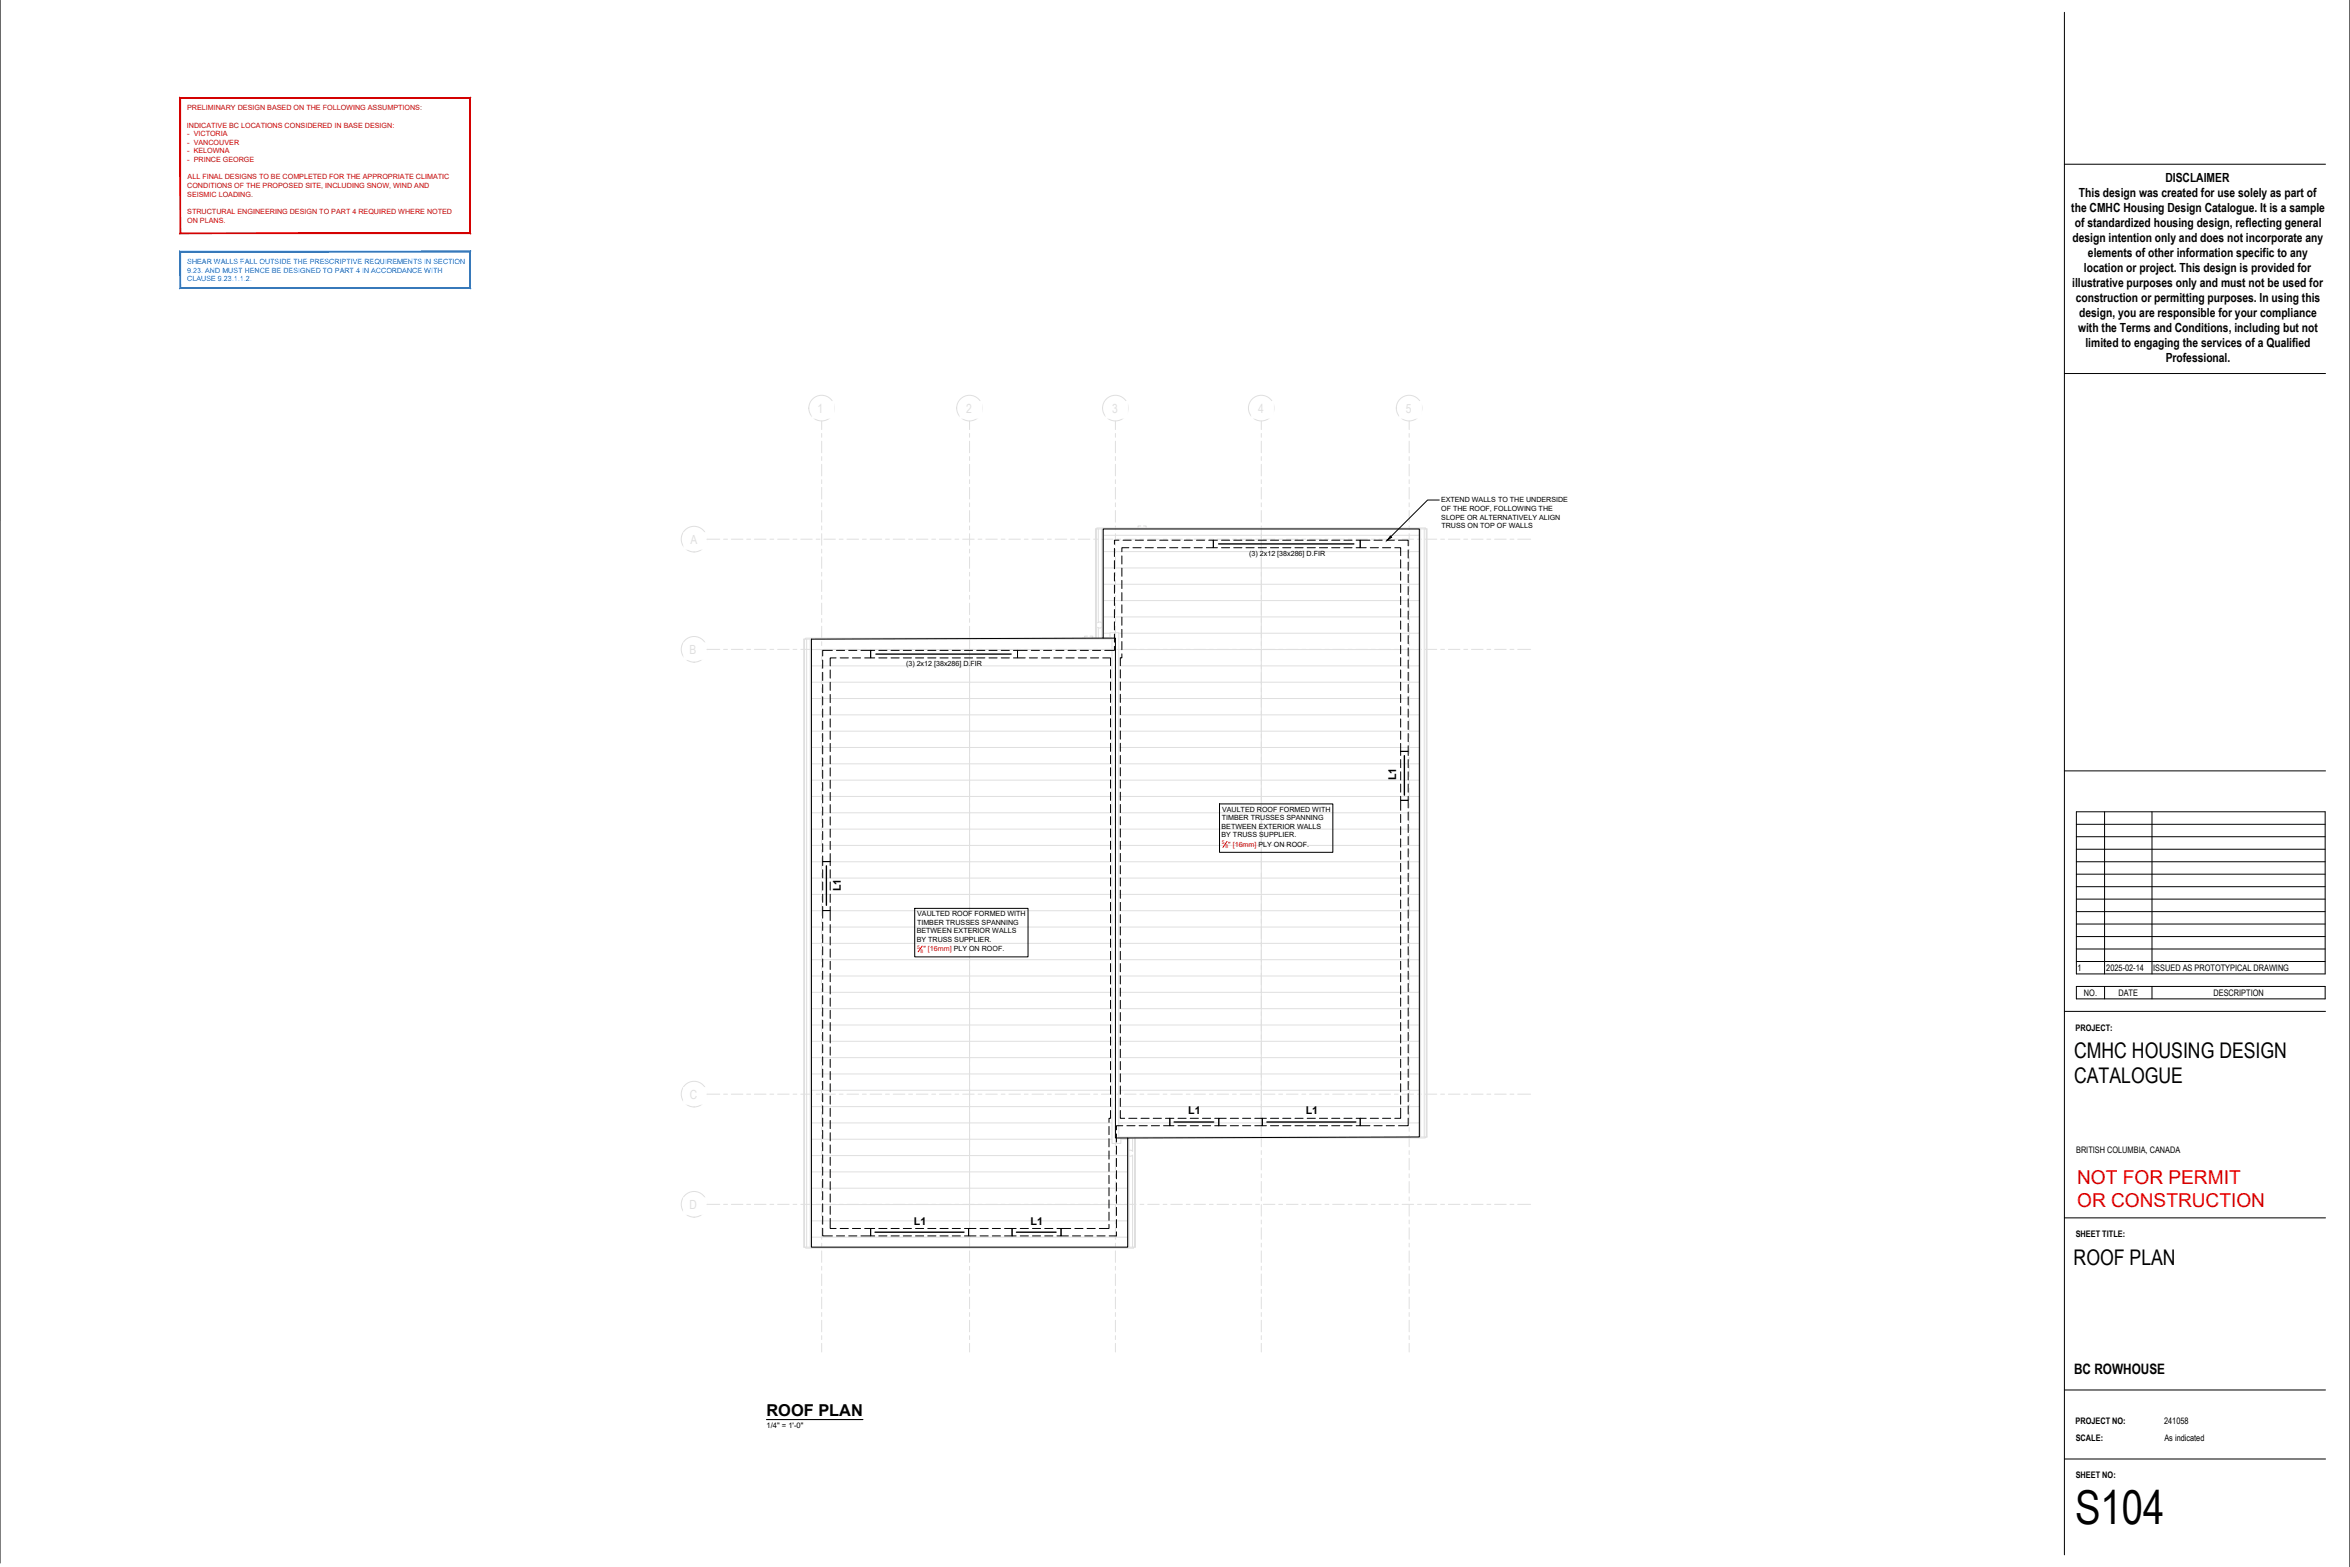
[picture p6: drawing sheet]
<svg xmlns="http://www.w3.org/2000/svg" width="914mm" height="610mm" viewBox="0 0 914 610" stroke-linecap="round" stroke-linejoin="round" font-family="sans-serif">
<defs><g id="words">
<text font-size="18.2" x="807.4" y="592.9">S104</text>
<g font-size="8.4">
<text x="807" y="411.7">CMHC HOUSING DESIGN</text>
<text x="807" y="421.5">CATALOGUE</text>
<text x="806.9" y="492.1">ROOF PLAN</text>
</g>
<g font-size="7.4" fill="#f00">
<text x="808.2" y="460.8">NOT FOR PERMIT</text>
<text x="808.2" y="469.7">OR CONSTRUCTION</text>
</g>
<text font-size="6.4" x="298.2" y="550.9">ROOF PLAN</text>
<text font-size="5.6" x="807" y="534.5">BC ROWHOUSE</text>
<g font-size="4.9">
<text x="842.6" y="70.7">DISCLAIMER</text>
<text x="808.9" y="76.5">This design was created for use solely as part of</text>
<text x="806" y="82.4">the CMHC Housing Design Catalogue. It is a sample</text>
<text x="807.3" y="88.2">of standardized housing design, reflecting general</text>
<text x="806.4" y="94">design intention only and does not incorporate any</text>
<text x="812.4" y="99.9">elements of other information specific to any</text>
<text x="810.9" y="105.7">location or project. This design is provided for</text>
<text x="806.3" y="111.5">illustrative purposes only and must not be used for</text>
<text x="807.7" y="117.4">construction or permitting purposes. In using this</text>
<text x="809" y="123.2">design, you are responsible for your compliance</text>
<text x="808.6" y="129">with the Terms and Conditions, including but not</text>
<text x="811.5" y="134.9">limited to engaging the services of a Qualified</text>
<text x="842.7" y="140.7">Professional.</text>
</g>
<g font-size="4.2">
<text x="543.2" y="303.5" transform="rotate(-90 543.2 303.5)">L1</text>
<text x="327.1" y="346.8" transform="rotate(-90 327.1 346.8)">L1</text>
<text x="462.4" y="433.5">L1</text>
<text x="508.1" y="433.5">L1</text>
<text x="355.6" y="476.4">L1</text>
<text x="401" y="476.4">L1</text>
</g>
<g font-size="3.5">
<text x="808.4" y="377.8">1</text>
<text x="819.6" y="377.8">2025-02-14</text>
<text x="837.8" y="377.8">ISSUED AS PROTOTYPICAL DRAWING</text>
<text x="810.9" y="387.5">NO.</text>
<text x="824.3" y="387.5">DATE</text>
<text x="861.3" y="387.5">DESCRIPTION</text>
<text x="807.6" y="400.9">PROJECT:</text>
<text x="807.8" y="448.6">BRITISH COLUMBIA, CANADA</text>
<text x="807.7" y="481.3">SHEET TITLE:</text>
<text x="807.6" y="554.1">PROJECT NO:</text>
<text x="842.1" y="554.1">241058</text>
<text x="807.7" y="560.7">SCALE:</text>
<text x="842.2" y="560.7">As indicated</text>
<text x="807.7" y="575">SHEET NO:</text>
</g>
<text font-size="3" x="298.2" y="555.7">1/4&quot; = 1'-0&quot;</text>
<g font-size="2.8" fill="#c00">
<text x="72.8" y="42.9">PRELIMINARY DESIGN BASED ON THE FOLLOWING ASSUMPTIONS:</text>
<text x="72.7" y="49.6">INDICATIVE BC LOCATIONS CONSIDERED IN BASE DESIGN:</text>
<text x="72.9" y="53">- VICTORIA</text>
<text x="72.9" y="56.3">- VANCOUVER</text>
<text x="72.9" y="59.7">- KELOWNA</text>
<text x="72.9" y="63.1">- PRINCE GEORGE</text>
<text x="73" y="69.8">ALL FINAL DESIGNS TO BE COMPLETED FOR THE APPROPRIATE CLIMATIC</text>
<text x="72.8" y="73.1">CONDITIONS OF THE PROPOSED SITE, INCLUDING SNOW, WIND AND</text>
<text x="72.8" y="76.5">SEISMIC LOADING.</text>
<text x="72.8" y="83.2">STRUCTURAL ENGINEERING DESIGN TO PART 4 REQUIRED WHERE NOTED</text>
<text x="72.8" y="86.6">ON PLANS.</text>
<text x="477.9" y="329.5">&quot; [16mm] PLY ON ROOF.</text>
<text x="359.3" y="370.1">&quot; [16mm] PLY ON ROOF.</text>
</g>
<g font-size="2.8" fill="#0080ff">
<text x="72.8" y="102.7">SHEAR WALLS FALL OUTSIDE THE PRESCRIPTIVE REQUIREMENTS IN SECTION</text>
<text x="72.8" y="106">9.23. AND MUST HENCE BE DESIGNED TO PART 4 IN ACCORDANCE WITH</text>
<text x="72.8" y="109.4">CLAUSE 9.23.1.1.2.</text>
</g>
<g font-size="2.8">
<text x="560.7" y="195.4">EXTEND WALLS TO THE UNDERSIDE</text>
<text x="560.8" y="198.8">OF THE ROOF, FOLLOWING THE</text>
<text x="560.8" y="202.1">SLOPE OR ALTERNATIVELY ALIGN</text>
<text x="560.9" y="205.5">TRUSS ON TOP OF WALLS</text>
<text x="486.1" y="216.4">(3) 2x12 [38x286] D.FIR</text>
<text x="352.5" y="259.3">(3) 2x12 [38x286] D.FIR</text>
<text x="475.5" y="315.7">VAULTED ROOF FORMED WITH</text>
<text x="475.3" y="322.4">BETWEEN EXTERIOR WALLS</text>
<text x="475.4" y="319.1">TIMBER TRUSSES SPANNING</text>
<text x="475.3" y="325.8">BY TRUSS SUPPLIER.</text>
<text x="356.8" y="359.7">TIMBER TRUSSES SPANNING</text>
<text x="356.9" y="356.4">VAULTED ROOF FORMED WITH</text>
<text x="356.7" y="363">BETWEEN EXTERIOR WALLS</text>
<text x="356.7" y="366.4">BY TRUSS SUPPLIER.</text>
</g>
<g font-size="1.9" fill="#c00">
<text x="475.4" y="328.5">5</text>
<text x="476.8" y="329.9">8</text>
<text x="356.8" y="369.1">5</text>
<text x="358.2" y="370.6">8</text>
</g>
</g></defs>
<!-- layer: A104-4 - ROOF PLAN|A-ROOF-PATT -->
<g fill="none" stroke="#dfdfdf" stroke-width=".39">
<path d="M429.3 214.6h123M429.3 208.2h123M429.3 240h123M429.3 233.6h123M429.3 227.3h123M429.3 220.9h123M315.7 252.7h117M315.7 259h117M429.3 246.3h2.6M435.3 252.7h117M435.3 259h117M435.3 246.3h117"/>
<path d="M315.7 265.4h117M315.7 271.7h117M315.7 278.1h117M435.3 265.4h117M435.3 271.7h117M435.3 278.1h117M315.7 284.4h117M315.7 290.8h117M315.7 297.1h117M435.3 284.4h117M435.3 290.8h117M435.3 297.1h117"/>
<path d="M315.7 303.5h117M315.7 309.8h117M315.7 316.2h117M435.3 303.5h117M435.3 309.8h117M435.3 316.2h117M315.7 322.5h117M315.7 328.9h117M315.7 335.2h117M435.3 322.5h117M435.3 328.9h117M435.3 335.2h117"/>
<path d="M315.7 341.6h117M315.7 347.9h117M315.7 354.3h117M435.3 341.6h117M435.3 347.9h117M435.3 354.3h117M315.7 360.6h117M315.7 367h117M315.7 373.3h117M315.7 379.7h117M435.3 360.6h117M435.3 367h117"/>
<path d="M435.3 373.3h117M435.3 379.7h117M315.7 386h117M315.7 392.4h117M315.7 398.7h117M435.3 386h117M435.3 392.4h117M435.3 398.7h117M315.7 405.1h117M315.7 411.4h117M315.7 417.8h117M435.3 405.1h117"/>
<path d="M435.3 411.4h117M435.3 417.8h117M315.7 424.1h117M315.7 430.5h117M315.7 436.8h117M435.3 424.1h117M435.3 430.5h117M435.3 436.8h117M315.7 443.2h117M315.7 449.5h123.1M315.7 455.9h123.1M436.1 443.2h2.7"/>
<path d="M315.7 462.2h123.1M315.7 468.6h123.1M315.7 474.9h123.1M315.7 481.3h123.1"/>
</g>
<!-- layer: A104-4 - ROOF PLAN|A-ROOF -->
<path d="M429.3 205.8v42.4M490.8 205.8v236.5M552.3 205.8v236.5M315.7 248.6h117M315.7 256.3v228.9M377.3 248.6v236.6M431.9 248.2v-2.1h3.4v196.6M432.7 248.2v196.6h3.4v-2.1M438.8 442.7v42.5" fill="none" stroke="#dfdfdf" stroke-width=".39"/>
<!-- layer: A104-4 - ROOF PLAN|A-ROOF-OTLN -->
<g fill="none" stroke="#dfdfdf" stroke-width=".39">
<path d="M426.5 205.8v42.4M426.6 205.8v42.4M426.8 205.8v-.4h127.8v.4M427.4 205.8v36.3M428.8 205.8v42.4M428.9 205.8v42.4M490.8 205.4v.4M552.8 205.8l-.1 236.5M554.2 205.8v236.5M555 205.8v236.5M313 248.6v236.6M313.9 248.6v236.6"/>
<path d="M315.3 248.6v236.6M315.7 248.6h-3v236.6h129.1v-42.5M377.3 248.2v.4M426.3 248.2v-42.4h129v236.5h-120M427.4 244.2v4M432.7 248.2h-119.3v.4M439.2 442.7v42.5M440.7 442.7v5.1M440.7 449.4v35.8M441.5 442.7v42.5M490.8 442.3v.4M554.6 442.3v.4h-119.3"/>
<path d="M377.3 485.2v.4M441 485.2v.4h-127.6v-.4"/>
</g>
<!-- layer: A104-4 - ROOF PLAN|A-WALL -->
<path d="M315.7 256.3h.1M315.7 248.6v7.7z" fill="none" stroke="#dfdfdf" stroke-width=".39"/>
<!-- layer: A104-4 - ROOF PLAN|P-PIPE -->
<path d="M427.1 242.3a1.18 1.18 0 0 1 1.7 .1M428.8 243.9a1.18 1.18 0 0 1-1.7 .1M439.2 447.6l.7-.2 .8 .5M440.7 449.3l-.8 .5-.7-.2" fill="none" stroke="#dfdfdf" stroke-width=".39"/>
<!-- layer: A104-4 - ROOF PLAN|M-EQPM-HDLN -->
<path d="M443.9 204.6h-1.1v.8M444.9 204.6h1.1v.8M423.1 247.5h-1.1v.7M424.1 247.5h1.1v.7" fill="none" stroke="#dfdfdf" stroke-width=".39"/>
<!-- layer: A104-4 - ROOF PLAN|A-DETL -->
<path d="M434 248.6v4.2M434 438.1v4.2" fill="none" stroke="#dfdfdf" stroke-width=".39"/>
<!-- layer: A104-4 - ROOF PLAN|S-GRID-IDEN -->
<g fill="none" stroke="#dfdfdf" stroke-width=".39">
<circle cx="319.7" cy="158.8" r="5"/>
<circle cx="377.2" cy="158.8" r="5"/>
<circle cx="434" cy="158.8" r="5"/>
<circle cx="490.8" cy="158.8" r="5"/>
<circle cx="548.3" cy="158.8" r="5"/>
<circle cx="270.1" cy="209.7" r="5"/>
<circle cx="270.1" cy="252.6" r="5"/>
<circle cx="270.1" cy="425.6" r="5"/>
<circle cx="270.1" cy="468.5" r="5"/>
</g>
<g fill="#fff" stroke="#fff" stroke-width=".39">
<path d="M316 156.2v6.5l8.6-6.5zM316 162.7l8.6-6.5v6.5z"/>
<path d="M430.3 156.2v6.5l8.6-6.5zM430.3 162.7l8.6-6.5v6.5z"/>
<path d="M544.6 156.2v6.5l8.6-6.5zM544.6 162.7l8.6-6.5v6.5z"/>
<path d="M266.1 207.2v6.4l9.1-6.4zM266.1 213.6l9.1-6.4v6.4z"/>
<path d="M266.1 250.1v6.4l9.1-6.4zM266.1 256.5l9.1-6.4v6.4z"/>
<path d="M266 423.1v6.4l9.4-6.4zM266 429.5l9.4-6.4v6.4z"/>
<path d="M266 466v6.4l9.4-6.4zM266 472.4l9.4-6.4v6.4z"/>
<path d="M373.6 156.2v6.5l8.5-6.5zM373.6 162.7l8.5-6.5v6.5z"/>
<path d="M487 156.2v6.5l8.6-6.5zM487 162.7l8.6-6.5v6.5z"/>
</g>
<!-- layer: A104-4 - ROOF PLAN|S-GRID -->
<g fill="none" stroke="#dfdfdf" stroke-width=".39">
<path d="M319.7 163.8v3.3M319.7 168.6v1.5M319.7 171.6v4.5M319.7 177.6v1.5M377.3 163.8v3.3M377.3 168.6v1.5M377.3 171.6v4.5M377.3 177.6v1.5M434 163.8v3.3M434 168.6v1.5M434 171.6v4.5M434 177.6v1.5"/>
<path d="M490.8 163.8v3.3M490.8 168.6v1.5M490.8 171.6v4.5M490.8 177.6v1.5M548.3 163.8v3.3M548.3 168.6v1.5M548.3 171.6v4.5M548.3 177.6v1.5M319.7 180.6v4.5M319.7 186.6v1.5M319.7 189.6v4.5M319.7 195.6v1.5"/>
<path d="M319.7 198.6v4.5M377.3 180.6v4.5M377.3 186.6v1.5M377.3 189.6v4.5M377.3 195.6v1.5M377.3 198.6v4.5M434 180.6v4.5M434 186.6v1.5M434 189.6v4.5M434 195.6v1.5M434 198.6v4.5M490.8 180.6v4.5"/>
<path d="M490.8 186.6v1.5M490.8 189.6v4.5M490.8 195.6v1.5M490.8 198.6v4.5M548.3 180.6v4.5M548.3 186.6v1.5M548.3 189.6v4.5M548.3 195.6v1.5M548.3 198.6v4.5M275.1 209.8h5M281.6 209.8h1.5M284.6 209.8h4.5"/>
<path d="M290.5 209.8h1.6M293.5 209.8h4.6M299.6 209.8h1.5M302.6 209.8h4.5M308.6 209.8h1.5M311.6 209.8h4.5M317.6 209.8h1.5M319.7 204.6v1.5M319.7 207.6v4.5M319.7 213.6v1.5M319.7 216.6v4.5M320.6 209.8h4.4"/>
<path d="M326.6 209.8h1.4M329.6 209.8h4.5M335.6 209.8h1.5M338.6 209.8h4.5M344.6 209.8h1.5M347.6 209.8h4.5M353.6 209.8h1.5M356.6 209.8h4.5M362.5 209.8h1.6M365.5 209.8h4.6M371.6 209.8h1.5M374.6 209.8h4.5"/>
<path d="M377.3 204.6v1.5M377.3 207.6v4.5M377.3 213.6v1.5M377.3 216.6v4.5M380.6 209.8h1.5M383.6 209.8h4.5M389.6 209.8h1.5M392.6 209.8h4.5M398.6 209.8h1.4M401.6 209.8h4.4M407.6 209.8h1.5M410.6 209.8h4.5"/>
<path d="M416.6 209.8h1.5M419.6 209.8h4.5M425.6 209.8h1.5M428.6 209.8h4.5M434 204.6v1.5M434 207.6v4.5M434 213.6v1.5M434 216.6v4.5M434.6 209.8h1.5M437.6 209.8h4.5M443.5 209.8h1.6M446.6 209.8h4.5"/>
<path d="M452.6 209.8h1.5M455.6 209.8h4.5M461.6 209.8h1.5M464.6 209.8h4.5M470.6 209.8h1.5M473.6 209.8h4.4M479.6 209.8h1.4M482.6 209.8h4.5M488.6 209.8h1.5M490.8 204.6v1.5M490.8 207.6v4.5M490.8 213.6v1.5"/>
<path d="M490.8 216.6v4.5M491.6 209.8h4.5M497.6 209.8h1.5M500.6 209.8h4.5M506.6 209.8h1.5M509.6 209.8h4.5M515.5 209.8h1.6M518.5 209.8h4.6M524.6 209.8h1.5M527.6 209.8h4.5M533.6 209.8h1.5M536.6 209.8h4.5"/>
<path d="M542.6 209.8h1.5M545.6 209.8h4.5M548.3 204.6v1.5M548.3 207.6v4.5M548.3 213.6v1.5M548.3 216.6v4.5M551.6 209.8h1.4M554.6 209.8h4.4M560.6 209.8h1.5M563.6 209.8h4.5M569.6 209.8h1.5M572.6 209.8h4.5"/>
<path d="M578.6 209.8h1.5M581.6 209.8h4.5M587.6 209.8h1.5M590.5 209.8h5.1M319.7 222.6v1.5M319.7 225.6v4.5M319.7 231.6v1.5M319.7 234.6v4.5M377.3 222.6v1.5M377.3 225.6v4.5M377.3 231.6v1.5M377.3 234.6v4.5"/>
<path d="M434 222.6v1.5M434 225.6v4.5M434 231.6v1.5M434 234.6v4.5M490.8 222.6v1.5M490.8 225.6v4.5M490.8 231.6v1.5M490.8 234.6v4.5M548.3 222.6v1.5M548.3 225.6v4.5M548.3 231.6v1.5M548.3 234.6v4.5"/>
<path d="M275.1 252.6h5M281.6 252.6h1.5M284.6 252.6h4.5M290.5 252.6h1.6M293.5 252.6h4.6M299.6 252.6h1.5M302.6 252.6h4.5M308.6 252.6h1.5M311.6 252.6h4.5M317.6 252.6h1.5M319.7 240.6v1.5M319.7 243.6v4.5"/>
<path d="M319.7 249.6v1.5M319.7 252.6v4.5M319.7 258.6v1.5M320.6 252.6h4.4M326.6 252.6h1.4M329.6 252.6h4.5M335.6 252.6h1.5M338.6 252.6h4.5M344.6 252.6h1.5M347.6 252.6h4.5M353.6 252.6h1.5M356.6 252.6h4.5"/>
<path d="M362.5 252.6h1.6M365.5 252.6h4.6M371.6 252.6h1.5M374.6 252.6h4.5M377.3 240.6v1.5M377.3 243.6v4.5M377.3 249.6v1.5M377.3 252.6v4.5M377.3 258.6v1.5M380.6 252.6h1.5M383.6 252.6h4.5M389.6 252.6h1.5"/>
<path d="M392.6 252.6h4.5M398.6 252.6h1.4M401.6 252.6h4.4M407.6 252.6h1.5M410.6 252.6h4.5M416.6 252.6h1.5M419.6 252.6h4.5M425.6 252.6h1.5M428.6 252.6h4.5M434 240.6v1.5M434 243.6v4.5M434 249.6v1.5"/>
<path d="M434 252.6v4.5M434 258.6v1.5M434.6 252.6h1.5M437.6 252.6h4.5M443.5 252.6h1.6M446.6 252.6h4.5M452.6 252.6h1.5M455.6 252.6h4.5M461.6 252.6h1.5M464.6 252.6h4.5M470.6 252.6h1.5M473.6 252.6h4.4"/>
<path d="M479.6 252.6h1.4M482.6 252.6h4.5M488.6 252.6h1.5M490.8 240.6v1.5M490.8 243.6v4.5M490.8 249.6v1.5M490.8 252.6v4.5M490.8 258.6v1.5M491.6 252.6h4.5M497.6 252.6h1.5M500.6 252.6h4.5M506.6 252.6h1.5"/>
<path d="M509.6 252.6h4.5M515.5 252.6h1.6M518.5 252.6h4.6M524.6 252.6h1.5M527.6 252.6h4.5M533.6 252.6h1.5M536.6 252.6h4.5M542.6 252.6h1.5M545.6 252.6h4.5M548.3 240.6v1.5M548.3 243.6v4.5M548.3 249.6v1.5"/>
<path d="M548.3 252.6v4.5M548.3 258.6v1.5M551.6 252.6h1.4M554.6 252.6h4.4M560.6 252.6h1.5M563.6 252.6h4.5M569.6 252.6h1.5M572.6 252.6h4.5M578.6 252.6h1.5M581.6 252.6h4.5M587.6 252.6h1.5M590.5 252.6h5.1"/>
<path d="M319.7 261.6v4.5M319.7 267.6v1.5M319.7 270.6v4.5M319.7 276.6v1.5M319.7 279.6v4.5M377.3 261.6v4.5M377.3 267.6v1.5M377.3 270.6v4.5M377.3 276.6v1.5M377.3 279.6v4.5M434 261.6v4.5M434 267.6v1.5"/>
<path d="M434 270.6v4.5M434 276.6v1.5M434 279.6v4.5M490.8 261.6v4.5M490.8 267.6v1.5M490.8 270.6v4.5M490.8 276.6v1.5M490.8 279.6v4.5M548.3 261.6v4.5M548.3 267.6v1.5M548.3 270.6v4.5M548.3 276.6v1.5"/>
<path d="M548.3 279.6v4.5M319.7 285.6v1.5M319.7 288.6v4.5M319.7 294.6v1.5M319.7 297.6v4.5M377.3 285.6v1.5M377.3 288.6v4.5M377.3 294.6v1.5M377.3 297.6v4.5M434 285.6v1.5M434 288.6v4.5M434 294.6v1.5"/>
<path d="M434 297.6v4.5M490.8 285.6v1.5M490.8 288.6v4.5M490.8 294.6v1.5M490.8 297.6v4.5M548.3 285.6v1.5M548.3 288.6v4.5M548.3 294.6v1.5M548.3 297.6v4.5M319.7 303.6v1.5M319.7 306.6v4.5M319.7 312.6v1.5"/>
<path d="M319.7 315.6v4.5M377.3 303.6v1.5M377.3 306.6v4.5M377.3 312.6v1.5M377.3 315.6v4.5M434 303.6v1.5M434 306.6v4.5M434 312.6v1.5M434 315.6v4.5M490.8 303.6v1.5M490.8 306.6v4.5M490.8 312.6v1.5"/>
<path d="M490.8 315.6v4.5M548.3 303.6v1.5M548.3 306.6v4.5M548.3 312.6v1.5M548.3 315.6v4.5M319.7 321.6v1.5M319.7 324.6v4.5M319.7 330.6v1.5M319.7 333.6v4.5M319.7 339.6v1.5M377.3 321.6v1.5M377.3 324.6v4.5"/>
<path d="M377.3 330.6v1.5M377.3 333.6v4.5M377.3 339.6v1.5M434 321.6v1.5M434 324.6v4.5M434 330.6v1.5M434 333.6v4.5M434 339.6v1.5M490.8 321.6v1.5M490.8 324.6v4.5M490.8 330.6v1.5M490.8 333.6v4.5"/>
<path d="M490.8 339.6v1.5M548.3 321.6v1.5M548.3 324.6v4.5M548.3 330.6v1.5M548.3 333.6v4.5M548.3 339.6v1.5M319.7 342.6v4.5M319.7 348.6v1.5M319.7 351.6v4.5M319.7 357.6v1.5M377.3 342.6v4.5M377.3 348.6v1.5"/>
<path d="M377.3 351.6v4.5M377.3 357.6v1.5M434 342.6v4.5M434 348.6v1.5M434 351.6v4.5M434 357.6v1.5M490.8 342.6v4.5M490.8 348.6v1.5M490.8 351.6v4.5M490.8 357.6v1.5M548.3 342.6v4.5M548.3 348.6v1.5"/>
<path d="M548.3 351.6v4.5M548.3 357.6v1.5M319.7 360.6v4.5M319.7 366.6v1.5M319.7 369.6v4.5M319.7 375.6v1.5M319.7 378.6v4.5M377.3 360.6v4.5M377.3 366.6v1.5M377.3 369.6v4.5M377.3 375.6v1.5M377.3 378.6v4.5"/>
<path d="M434 360.6v4.5M434 366.6v1.5M434 369.6v4.5M434 375.6v1.5M434 378.6v4.5M490.8 360.6v4.5M490.8 366.6v1.5M490.8 369.6v4.5M490.8 375.6v1.5M490.8 378.6v4.5M548.3 360.6v4.5M548.3 366.6v1.5"/>
<path d="M548.3 369.6v4.5M548.3 375.6v1.5M548.3 378.6v4.5M319.7 384.6v1.5M319.7 387.6v4.5M319.7 393.6v1.5M319.7 396.6v4.5M377.3 384.6v1.5M377.3 387.6v4.5M377.3 393.6v1.5M377.3 396.6v4.5M434 384.6v1.5"/>
<path d="M434 387.6v4.5M434 393.6v1.5M434 396.6v4.5M490.8 384.6v1.5M490.8 387.6v4.5M490.8 393.6v1.5M490.8 396.6v4.5M548.3 384.6v1.5M548.3 387.6v4.5M548.3 393.6v1.5M548.3 396.6v4.5M319.7 402.6v1.5"/>
<path d="M319.7 405.6v4.5M319.7 411.6v1.5M319.7 414.6v4.5M377.3 402.6v1.5M377.3 405.6v4.5M377.3 411.6v1.5M377.3 414.6v4.5M434 402.6v1.5M434 405.6v4.5M434 411.6v1.5M434 414.6v4.5M490.8 402.6v1.5"/>
<path d="M490.8 405.6v4.5M490.8 411.6v1.5M490.8 414.6v4.5M548.3 402.6v1.5M548.3 405.6v4.5M548.3 411.6v1.5M548.3 414.6v4.5M275.1 425.7h5M281.6 425.7h1.5M284.6 425.7h4.5M290.5 425.7h1.6M293.5 425.7h4.6"/>
<path d="M299.6 425.7h1.5M302.6 425.7h4.5M308.6 425.7h1.5M311.6 425.7h4.5M317.6 425.7h1.5M319.7 420.6v1.5M319.7 423.6v4.5M319.7 429.6v1.5M319.7 432.6v4.5M319.7 438.6v1.5M320.6 425.7h4.4M326.6 425.7h1.4"/>
<path d="M329.6 425.7h4.5M335.6 425.7h1.5M338.6 425.7h4.5M344.6 425.7h1.5M347.6 425.7h4.5M353.6 425.7h1.5M356.6 425.7h4.5M362.5 425.7h1.6M365.5 425.7h4.6M371.6 425.7h1.5M374.6 425.7h4.5M377.3 420.6v1.5"/>
<path d="M377.3 423.6v4.5M377.3 429.6v1.5M377.3 432.6v4.5M377.3 438.6v1.5M380.6 425.7h1.5M383.6 425.7h4.5M389.6 425.7h1.5M392.6 425.7h4.5M398.6 425.7h1.4M401.6 425.7h4.4M407.6 425.7h1.5M410.6 425.7h4.5"/>
<path d="M416.6 425.7h1.5M419.6 425.7h4.5M425.6 425.7h1.5M428.6 425.7h4.5M434 420.6v1.5M434 423.6v4.5M434 429.6v1.5M434 432.6v4.5M434 438.6v1.5M434.6 425.7h1.5M437.6 425.7h4.5M443.5 425.7h1.6"/>
<path d="M446.6 425.7h4.5M452.6 425.7h1.5M455.6 425.7h4.5M461.6 425.7h1.5M464.6 425.7h4.5M470.6 425.7h1.5M473.6 425.7h4.4M479.6 425.7h1.4M482.6 425.7h4.5M488.6 425.7h1.5M490.8 420.6v1.5M490.8 423.6v4.5"/>
<path d="M490.8 429.6v1.5M490.8 432.6v4.5M490.8 438.6v1.5M491.6 425.7h4.5M497.6 425.7h1.5M500.6 425.7h4.5M506.6 425.7h1.5M509.6 425.7h4.5M515.5 425.7h1.6M518.5 425.7h4.6M524.6 425.7h1.5M527.6 425.7h4.5"/>
<path d="M533.6 425.7h1.5M536.6 425.7h4.5M542.6 425.7h1.5M545.6 425.7h4.5M548.3 420.6v1.5M548.3 423.6v4.5M548.3 429.6v1.5M548.3 432.6v4.5M548.3 438.6v1.5M551.6 425.7h1.4M554.6 425.7h4.4M560.6 425.7h1.5"/>
<path d="M563.6 425.7h4.5M569.6 425.7h1.5M572.6 425.7h4.5M578.6 425.7h1.5M581.6 425.7h4.5M587.6 425.7h1.5M590.5 425.7h5.1M319.7 441.6v4.5M319.7 447.6v1.5M319.7 450.6v4.5M319.7 456.6v1.5M319.7 459.6v4.5"/>
<path d="M377.3 441.6v4.5M377.3 447.6v1.5M377.3 450.6v4.5M377.3 456.6v1.5M377.3 459.6v4.5M434 441.6v4.5M434 447.6v1.5M434 450.6v4.5M434 456.6v1.5M434 459.6v4.5M490.8 441.6v4.5M490.8 447.6v1.5"/>
<path d="M490.8 450.6v4.5M490.8 456.6v1.5M490.8 459.6v4.5M548.3 441.6v4.5M548.3 447.6v1.5M548.3 450.6v4.5M548.3 456.6v1.5M548.3 459.6v4.5M275.1 468.5h5M281.6 468.5h1.5M284.6 468.5h4.5M290.5 468.5h1.6"/>
<path d="M293.5 468.5h4.6M299.6 468.5h1.5M302.6 468.5h4.5M308.6 468.5h1.5M311.6 468.5h4.5M317.6 468.5h1.5M319.7 465.6v1.5M319.7 468.6v4.5M319.7 474.6v1.5M319.7 477.6v4.5M320.6 468.5h4.4M326.6 468.5h1.4"/>
<path d="M329.6 468.5h4.5M335.6 468.5h1.5M338.6 468.5h4.5M344.6 468.5h1.5M347.6 468.5h4.5M353.6 468.5h1.5M356.6 468.5h4.5M362.5 468.5h1.6M365.5 468.5h4.6M371.6 468.5h1.5M374.6 468.5h4.5M377.3 465.6v1.5"/>
<path d="M377.3 468.6v4.5M377.3 474.6v1.5M377.3 477.6v4.5M380.6 468.5h1.5M383.6 468.5h4.5M389.6 468.5h1.5M392.6 468.5h4.5M398.6 468.5h1.4M401.6 468.5h4.4M407.6 468.5h1.5M410.6 468.5h4.5M416.6 468.5h1.5"/>
<path d="M419.6 468.5h4.5M425.6 468.5h1.5M428.6 468.5h4.5M434 465.6v1.5M434 468.6v4.5M434 474.6v1.5M434 477.6v4.5M434.6 468.5h1.5M437.6 468.5h4.5M443.5 468.5h1.6M446.6 468.5h4.5M452.6 468.5h1.5"/>
<path d="M455.6 468.5h4.5M461.6 468.5h1.5M464.6 468.5h4.5M470.6 468.5h1.5M473.6 468.5h4.4M479.6 468.5h1.4M482.6 468.5h4.5M488.6 468.5h1.5M490.8 465.6v1.5M490.8 468.6v4.5M490.8 474.6v1.5M490.8 477.6v4.5"/>
<path d="M491.6 468.5h4.5M497.6 468.5h1.5M500.6 468.5h4.5M506.6 468.5h1.5M509.6 468.5h4.5M515.5 468.5h1.6M518.5 468.5h4.6M524.6 468.5h1.5M527.6 468.5h4.5M533.6 468.5h1.5M536.6 468.5h4.5M542.6 468.5h1.5"/>
<path d="M545.6 468.5h4.5M548.3 465.6v1.5M548.3 468.6v4.5M548.3 474.6v1.5M548.3 477.6v4.5M551.6 468.5h1.4M554.6 468.5h4.4M560.6 468.5h1.5M563.6 468.5h4.5M569.6 468.5h1.5M572.6 468.5h4.5M578.6 468.5h1.5"/>
<path d="M581.6 468.5h4.5M587.6 468.5h1.5M590.5 468.5h5.1M319.7 483.6v1.5M319.7 486.6v4.5M319.7 492.6v1.5M319.7 495.6v4.5M377.3 483.6v1.5M377.3 486.6v4.5M377.3 492.6v1.5M377.3 495.6v4.5M434 483.6v1.5"/>
<path d="M434 486.6v4.5M434 492.6v1.5M434 495.6v4.5M490.8 483.6v1.5M490.8 486.6v4.5M490.8 492.6v1.5M490.8 495.6v4.5M548.3 483.6v1.5M548.3 486.6v4.5M548.3 492.6v1.5M548.3 495.6v4.5M319.7 501.6v1.5"/>
<path d="M319.7 504.6v4.5M319.7 510.6v1.5M319.7 513.6v4.5M319.7 519.6v1.5M377.3 501.6v1.5M377.3 504.6v4.5M377.3 510.6v1.5M377.3 513.6v4.5M377.3 519.6v1.5M434 501.6v1.5M434 504.6v4.5M434 510.6v1.5"/>
<path d="M434 513.6v4.5M434 519.6v1.5M490.8 501.6v1.5M490.8 504.6v4.5M490.8 510.6v1.5M490.8 513.6v4.5M490.8 519.6v1.5M548.3 501.6v1.5M548.3 504.6v4.5M548.3 510.6v1.5M548.3 513.6v4.5M548.3 519.6v1.5"/>
<path d="M319.7 522.6v3.4M377.3 522.6v3.4M434 522.6v3.4M490.8 522.6v3.4M548.3 522.6v3.4"/>
</g>
<!-- layer: EQ-Symb -->
<path d="M298.2 552.2h37.6" fill="none" stroke="#000" stroke-width=".42"/>
<!-- layer: 24161 S102_Second Floor Plan|EQ-Windows -->
<g fill="none" stroke="#000" stroke-width=".39">
<path d="M473.7 210.1h-1.6v3h1.6M475.3 210.1h3.2M475.3 213.1h3.2M480.1 210.1h3.1M480.1 213.1h3.1M484.8 210.1h3.2M484.8 213.1h3.2M489.6 210.1h3.2M489.6 213.1h3.2M494.3 210.1h3.2M494.3 213.1h3.2M499.1 210.1h3.2"/>
<path d="M499.1 213.1h3.2M503.9 210.1h3.1M503.9 213.1h3.1M508.6 210.1h3.2M508.6 213.1h3.2M513.4 210.1h3.2M513.4 213.1h3.2M518.2 210.1h3.1M518.2 213.1h3.1M522.9 210.1h3.2M522.9 213.1h3.2M527.7 210.1h1.6v3h-1.6"/>
<path d="M340.4 253h-1.6v2.9h1.6M341.9 255.9h3.2M341.9 253h3.2M346.7 255.9h3.2M346.7 253h3.2M351.5 255.9h3.1M351.5 253h3.1M356.2 255.9h3.2M356.2 253h3.2M361 255.9h3.2M361 253h3.2M365.8 255.9h3.1"/>
<path d="M365.8 253h3.1M370.5 255.9h3.2M370.5 253h3.2M375.3 255.9h3.2M375.3 253h3.2M380 255.9h3.2M380 253h3.2M384.8 255.9h3.2M384.8 253h3.2M389.6 255.9h3.1M389.6 253h3.1M394.3 253h1.6v2.9h-1.6"/>
<path d="M545 295.5v3.2M547.9 293.9v-1.6h-2.9v1.6M547.9 295.5v3.2M545 309.8v1.6h2.9v-1.6M545 300.2v3.2M545 305v3.2M547.9 300.2v3.2M547.9 305v3.2M320.1 336.8v-1.6h2.9v1.6M320.1 338.3v3.2M323 338.3v3.2M320.1 352.6v1.6h2.9v-1.6"/>
<path d="M320.1 343.1v3.2M320.1 347.9v3.1M323 343.1v3.2M323 347.9v3.1M456.8 435h-1.6v2.9h1.6M458.4 435h3.1M458.4 437.9h3.1M463.1 435h3.2M463.1 437.9h3.2M467.9 435h3.2M467.9 437.9h3.2M472.7 435h1.5v2.9h-1.5"/>
<path d="M492.8 435h-1.6v2.9h1.6M494.3 435h3.2M494.3 437.9h3.2M499.1 435h3.2M499.1 437.9h3.2M503.9 435h3.1M503.9 437.9h3.1M508.6 435h3.2M508.6 437.9h3.2M513.4 435h3.2M513.4 437.9h3.2M518.2 435h3.1"/>
<path d="M518.2 437.9h3.1M522.9 435h3.2M522.9 437.9h3.2M527.7 435h1.6v2.9h-1.6M340.4 477.9h-1.6v2.9h1.6M341.9 477.9h3.2M346.7 477.9h3.2M351.5 477.9h3.1M356.2 477.9h3.2M361 477.9h3.2M365.8 477.9h3.1M370.5 477.9h3.2"/>
<path d="M375.3 477.9h1.6v2.9h-1.6M395.4 477.9h-1.6v2.9h1.6M397 477.9h3.2M401.7 477.9h3.2M406.5 477.9h3.2M411.3 477.9h1.6v2.9h-1.6M341.9 480.8h3.2M346.7 480.8h3.2M351.5 480.8h3.1M356.2 480.8h3.2M361 480.8h3.2M365.8 480.8h3.1"/>
<path d="M370.5 480.8h3.2M397 480.8h3.2M401.7 480.8h3.2M406.5 480.8h3.2"/>
</g>
<!-- layer: 24161 S102_Second Floor Plan|EQ-Wood -->
<g fill="none" stroke="#000" stroke-width=".39">
<path d="M433.6 213.3v3.2M433.6 218.1v3.2M435.4 210.1h-1.8v1.6M436.5 216.3v3.1M437 210.1h3.2M439.2 213.1h-2.7v1.6M440.8 213.1h3.2M441.7 210.1h3.2M445.6 213.1h3.2M446.5 210.1h3.2M450.4 213.1h3.1M451.3 210.1h3.1"/>
<path d="M455.1 213.1h3.2M456 210.1h3.2M459.9 213.1h3.2M460.8 210.1h3.2M464.6 213.1h3.2M465.6 210.1h3.1M470.3 210.1h1.8v3h-2.7M533 210.1h-3.7v3h2.3M533.2 213.1h3.2M534.6 210.1h3.2M538 213.1h3.1M539.4 210.1h3.2"/>
<path d="M542.7 213.1h2.3v3.1M544.2 210.1h3.7v2.2M545 217.8v3.1M547.9 213.9v3.2M547.9 218.7v3.2M433.6 222.8v3.2M433.6 227.6v3.2M433.6 232.4v3.1M433.6 237.1v3.2M436.5 221v3.2M436.5 225.8v3.2M436.5 230.5v3.2"/>
<path d="M436.5 235.3v3.2M545 222.5v3.2M545 227.3v3.2M545 232.1v3.1M545 236.8v3.2M547.9 223.4v3.2M547.9 228.2v3.2M547.9 233v3.1M547.9 237.7v3.2M320.1 256.8v3.2M323.9 253h-3.8v2.2M325.3 255.9h-2.3v3.1"/>
<path d="M325.5 253h3.1M326.9 255.9h3.2M330.2 253h3.2M331.7 255.9h3.2M335 253h3.8v2.9h-2.4M399.7 253h-3.8v2.9h3M400.5 255.9h3.2M401.3 253h3.2M405.3 255.9h3.1M406 253h3.2M410 255.9h3.2M410.8 253h3.2"/>
<path d="M414.8 255.9h3.2M415.6 253h3.1M419.6 255.9h3.1M420.3 253h3.2M424.3 255.9h3.2M425.1 253h3.2M429.1 255.9h3v3.1M433.6 251.4v1.6h-3.7M433.6 241.9v3.2M433.6 246.7v3.1M436.5 254.4v1.5h-.6v3.1M436.5 240.1v3.1"/>
<path d="M436.5 244.8v3.2M436.5 249.6v3.2M545 241.6v3.2M545 246.3v3.2M545 251.1v3.2M545 255.9v3.1M547.9 242.5v3.2M547.9 247.3v3.1M547.9 252v3.2M547.9 256.8v3.2M320.1 261.5v3.2M320.1 266.3v3.2"/>
<path d="M320.1 271.1v3.1M320.1 275.8v3.2M323 260.6v3.2M323 265.4v3.2M323 270.2v3.1M323 274.9v3.2M323 279.7v3.2M432.1 260.6v3.1M432.1 265.3v3.2M432.1 270.1v3.2M432.1 274.8v3.2M432.1 279.6v3.2"/>
<path d="M435.9 260.6v3.1M435.9 265.3v3.2M435.9 270.1v3.2M435.9 274.8v3.2M435.9 279.6v3.2M545 260.6v3.2M545 265.4v3.2M545 270.2v3.1M545 274.9v3.2M545 279.7v3.2M547.9 261.5v3.2M547.9 266.3v3.2"/>
<path d="M547.9 271.1v3.1M547.9 275.8v3.2M320.1 280.6v3.2M320.1 285.4v3.1M320.1 290.1v3.2M320.1 294.9v3.2M320.1 299.6v3.2M323 284.4v3.2M323 289.2v3.2M323 294v3.1M323 298.7v3.2M432.1 284.4v3.1"/>
<path d="M432.1 289.1v3.2M432.1 293.9v3.2M432.1 298.7v3.1M435.9 284.4v3.1M435.9 289.1v3.2M435.9 293.9v3.2M435.9 298.7v3.1M545 289.2v3.1h2.9v-2.2M545 284.4v3.2M547.9 280.6v3.2M547.9 285.4v3.1M320.1 304.4v3.2"/>
<path d="M320.1 309.2v3.1M320.1 313.9v3.2M320.1 318.7v3.2M323 303.5v3.2M323 308.3v3.1M323 313v3.2M323 317.8v3.2M432.1 303.4v3.2M432.1 308.2v3.2M432.1 312.9v3.2M432.1 317.7v3.2M435.9 303.4v3.2"/>
<path d="M435.9 308.2v3.2M435.9 312.9v3.2M435.9 317.7v3.2M545 316.8v3.2M547.9 314.3v-2.9h-2.9v3.8M547.9 315.9v3.2M320.1 323.5v3.1M320.1 328.2v3.2M323 332.1v3.1h-2.9v-2.2M323 322.5v3.2M323 327.3v3.2M432.1 322.5v3.1"/>
<path d="M432.1 327.2v3.2M432.1 332v3.2M432.1 336.8v3.1M435.9 322.5v3.1M435.9 327.2v3.2M435.9 332v3.2M435.9 336.8v3.1M545 321.6v3.2M545 326.4v3.1M545 331.1v3.2M545 335.9v3.2M547.9 320.7v3.1"/>
<path d="M547.9 325.4v3.2M547.9 330.2v3.2M547.9 335v3.1M547.9 339.7v3.2M320.1 357.2v-3h2.9v3.9M320.1 358.8v3.1M323 359.7v3.2M432.1 341.5v3.2M432.1 346.3v3.2M432.1 351v3.2M432.1 355.8v3.2M435.9 341.5v3.2"/>
<path d="M435.9 346.3v3.2M435.9 351v3.2M435.9 355.8v3.2M545 340.6v3.2M545 345.4v3.2M545 350.2v3.1M545 354.9v3.2M545 359.7v3.2M547.9 344.5v3.2M547.9 349.2v3.2M547.9 354v3.2M547.9 358.8v3.1"/>
<path d="M320.1 363.5v3.2M320.1 368.3v3.2M320.1 373.1v3.1M320.1 377.8v3.2M323 364.5v3.1M323 369.2v3.2M323 374v3.2M323 378.7v3.2M432.1 360.6v3.1M432.1 365.3v3.2M432.1 370.1v3.2M432.1 374.9v3.1"/>
<path d="M432.1 379.6v3.2M435.9 360.6v3.1M435.9 365.3v3.2M435.9 370.1v3.2M435.9 374.9v3.1M435.9 379.6v3.2M545 364.5v3.1M545 369.2v3.2M545 374v3.2M545 378.7v3.2M547.9 363.5v3.2M547.9 368.3v3.2"/>
<path d="M547.9 373.1v3.1M547.9 377.8v3.2M320.1 382.6v3.2M320.1 387.3v3.2M320.1 392.1v3.2M320.1 396.9v3.1M323 383.5v3.2M323 388.3v3.1M323 393v3.2M323 397.8v3.2M432.1 384.4v3.2M432.1 389.1v3.2"/>
<path d="M432.1 393.9v3.2M432.1 398.7v3.1M435.9 384.4v3.2M435.9 389.1v3.2M435.9 393.9v3.2M435.9 398.7v3.1M545 383.5v3.2M545 388.3v3.1M545 393v3.2M545 397.8v3.2M547.9 382.6v3.2M547.9 387.3v3.2"/>
<path d="M547.9 392.1v3.2M547.9 396.9v3.1M320.1 401.6v3.2M320.1 406.4v3.2M320.1 411.2v3.1M320.1 415.9v3.2M323 402.6v3.1M323 407.3v3.2M323 412.1v3.2M323 416.8v3.2M432.1 403.4v3.2M432.1 408.2v3.2"/>
<path d="M432.1 413v3.1M432.1 417.7v3.2M435.9 403.4v3.2M435.9 408.2v3.2M435.9 413v3.1M435.9 417.7v3.2M545 402.6v3.1M545 407.3v3.2M545 412.1v3.2M545 416.8v3.2M547.9 401.6v3.2M547.9 406.4v3.2"/>
<path d="M547.9 411.2v3.1M547.9 415.9v3.2M320.1 420.7v3.2M320.1 425.4v3.2M320.1 430.2v3.2M320.1 435v3.1M320.1 439.7v3.2M323 421.6v3.2M323 426.4v3.1M323 431.1v3.2M323 435.9v3.2M431.5 438.2v3.2"/>
<path d="M432.1 432v3h-.6v1.6M432.1 422.5v3.2M432.1 427.2v3.2M435.9 432v3h1.7M435.9 422.5v3.2M435.9 427.2v3.2M436.9 437.9h-2.5v1.6M438.5 437.9h3.1M439.2 435h3.2M443.2 437.9h3.2M444 435h3.1M448 437.9h3.2"/>
<path d="M448.7 435h3.2M453.5 435h1.7v2.9h-2.4M477.1 435h-2.9v2.9h2.9M478.7 437.9h3.2M478.7 435h3.2M483.5 437.9h3.2M483.5 435h3.2M488.2 435h3v2.9h-3M531.6 435h-2.3v2.9h3.7M533.2 435h3.2M534.6 437.9h3.2M538 435h3.1"/>
<path d="M539.4 437.9h3.2M545 431.1v3.9h-2.3M545 421.6v3.2M545 426.4v3.1M547.9 420.7v3.2M547.9 425.4v3.2M547.9 430.2v3.2M547.9 435v2.9h-3.7M320.1 444.5v3.2M320.1 449.3v3.1M320.1 454v3.2M320.1 458.8v3.2"/>
<path d="M323 440.7v3.1M323 445.4v3.2M323 450.2v3.2M323 454.9v3.2M323 459.7v3.2M431.5 443v3.2M431.5 447.7v3.2M431.5 452.5v3.2M431.5 457.3v3.1M434.4 441.1v3.2M434.4 445.9v3.2M434.4 450.6v3.2"/>
<path d="M434.4 455.4v3.2M320.1 477.8v3h3.8M320.1 463.5v3.2M320.1 468.3v3.2M320.1 473.1v3.1M323 474v3.9h2.3M323 464.5v3.1M323 469.2v3.2M326.9 477.9h3.2M331.7 477.9h3.2M336.4 477.9h2.4v2.9h-3.8M379.8 477.9h-2.9v2.9h2.9"/>
<path d="M381.4 477.9h3.1M386.1 477.9h3.2M390.9 477.9h2.9v2.9h-2.9M416.6 477.9h-3.7v2.9h2.8M418.2 477.9h3.2M423 477.9h3.2M431.5 476.3v1.6h-3.8M431.5 462v3.2M431.5 466.8v3.2M431.5 471.6v3.1M434.4 479.2v1.6h-2.8M434.4 460.2v3.1"/>
<path d="M434.4 464.9v3.2M434.4 469.7v3.2M434.4 474.5v3.1M325.5 480.8h3.1M330.2 480.8h3.2M381.4 480.8h3.1M386.1 480.8h3.2M417.3 480.8h3.2M422.1 480.8h3.1M426.8 480.8h3.2"/>
</g>
<!-- layer: EQ-Beam -->
<path d="M474.2 211.6h52.6M340.8 254.5h52.7M546.5 294v15.3M321.6 336.8v15.4M456.8 436.5h15.5M492.9 436.5h34.7M340.5 479.4h34.6M395.5 479.4h15.4" fill="none" stroke="#000" stroke-width=".53"/>
<!-- layer: EQ-Text -->
<path d="M560 194.5h-4.5l-14.3 14.2M474.5 312.7h44.1v18.9h-44.1zM355.9 353.4h44.1v18.9h-44.1z" fill="none" stroke="#000" stroke-width=".39"/>
<path d="M477.4 327.3l-1.5 2.3M358.8 368l-1.5 2.3" fill="none" stroke="#c00" stroke-width=".39"/>
<!-- layer: EQ-Roof -->
<path d="M315.7 248.6l113.6-.4v-42.4h123v236.5l-113.5 .4v42.5h-123.1zM429.3 248.2h4.7v194.5h4.8" fill="none" stroke="#000" stroke-width=".39"/>
<!-- layer: EQ-Text -->
<path d="M541 208.5l.5 .5-1.6 1.1z" fill="#000" stroke="#000" stroke-width=".39"/>
<!-- layer: 24161 X-Schedules|EQ-Cloud FOR ENG -->
<path d="M70 38l.3 .2 112.8-.2zM70.3 38.2l112.8-.2-.3 .2zM182.8 38.2l.3 52.7v-52.9zM182.8 38.2l.3 52.7-.3-.3zM70 90.9h113.1l-.3-.3zM70 90.9l.3-.3h112.5zM70 38v52.9l.3-.3zM70 38l.3 .2v52.4z" fill="#c00" stroke="#c00" stroke-width=".39"/>
<!-- layer: 24161 X-Schedules|EQ-Text CMHC -->
<path d="M70 97.8l.3 .2 112.8-.2zM70.3 98l112.8-.2-.3 .2zM183.1 97.8l-.3 .2 .3 14.2zM182.8 98l.3 14.2-.3-.2zM70 112.2h113.1l-.3-.2zM70.3 112h112.5l-112.8 .2zM70 97.8v14.4l.3-.2zM70 97.8l.3 .2v14z" fill="#0080ff" stroke="#0080ff" stroke-width=".39"/>
<!-- layer: 24161 X-Titleblock 24x36|G-ANNO-TTLB-THIN -->
<path d="M0 .1v608M914.4 0v609.6M803.3 63.9h101.6M803.3 145.3h101.6M803.3 299.9h101.6M803.3 393.5h101.6M803.3 473.8h101.6M803.3 540.7h101.6M803.3 567.6h101.6" fill="none" stroke="#000" stroke-width=".39"/>
<!-- layer: 24161 X-Titleblock 24x36|G-ANNO-TTLB-MEDM -->
<path d="M803.3 4.8v600.1" fill="none" stroke="#000" stroke-width=".39"/>
<!-- layer: 24161 X-Titleblock 24x36|A-DETL-THIN -->
<g fill="none" stroke="#000" stroke-width=".39">
<path d="M807.9 315.8h96.8v63.1h-96.8zM818.9 315.8v63.1M837.4 315.8v63.1M807.9 320.7h96.8M807.9 325.5h96.8M807.9 330.4h96.8M807.9 335.2h96.8M807.9 340.1h96.8M807.9 344.9h96.8M807.9 349.8h96.8M807.9 354.6h96.8M807.9 359.5h96.8"/>
<path d="M807.9 364.3h96.8M807.9 369.2h96.8M807.9 374.1h96.8M807.9 383.8h96.8v4.8h-96.8zM818.9 383.8v4.8M837.4 383.8v4.8"/>
</g>
<use href="#words"/>
</svg>
